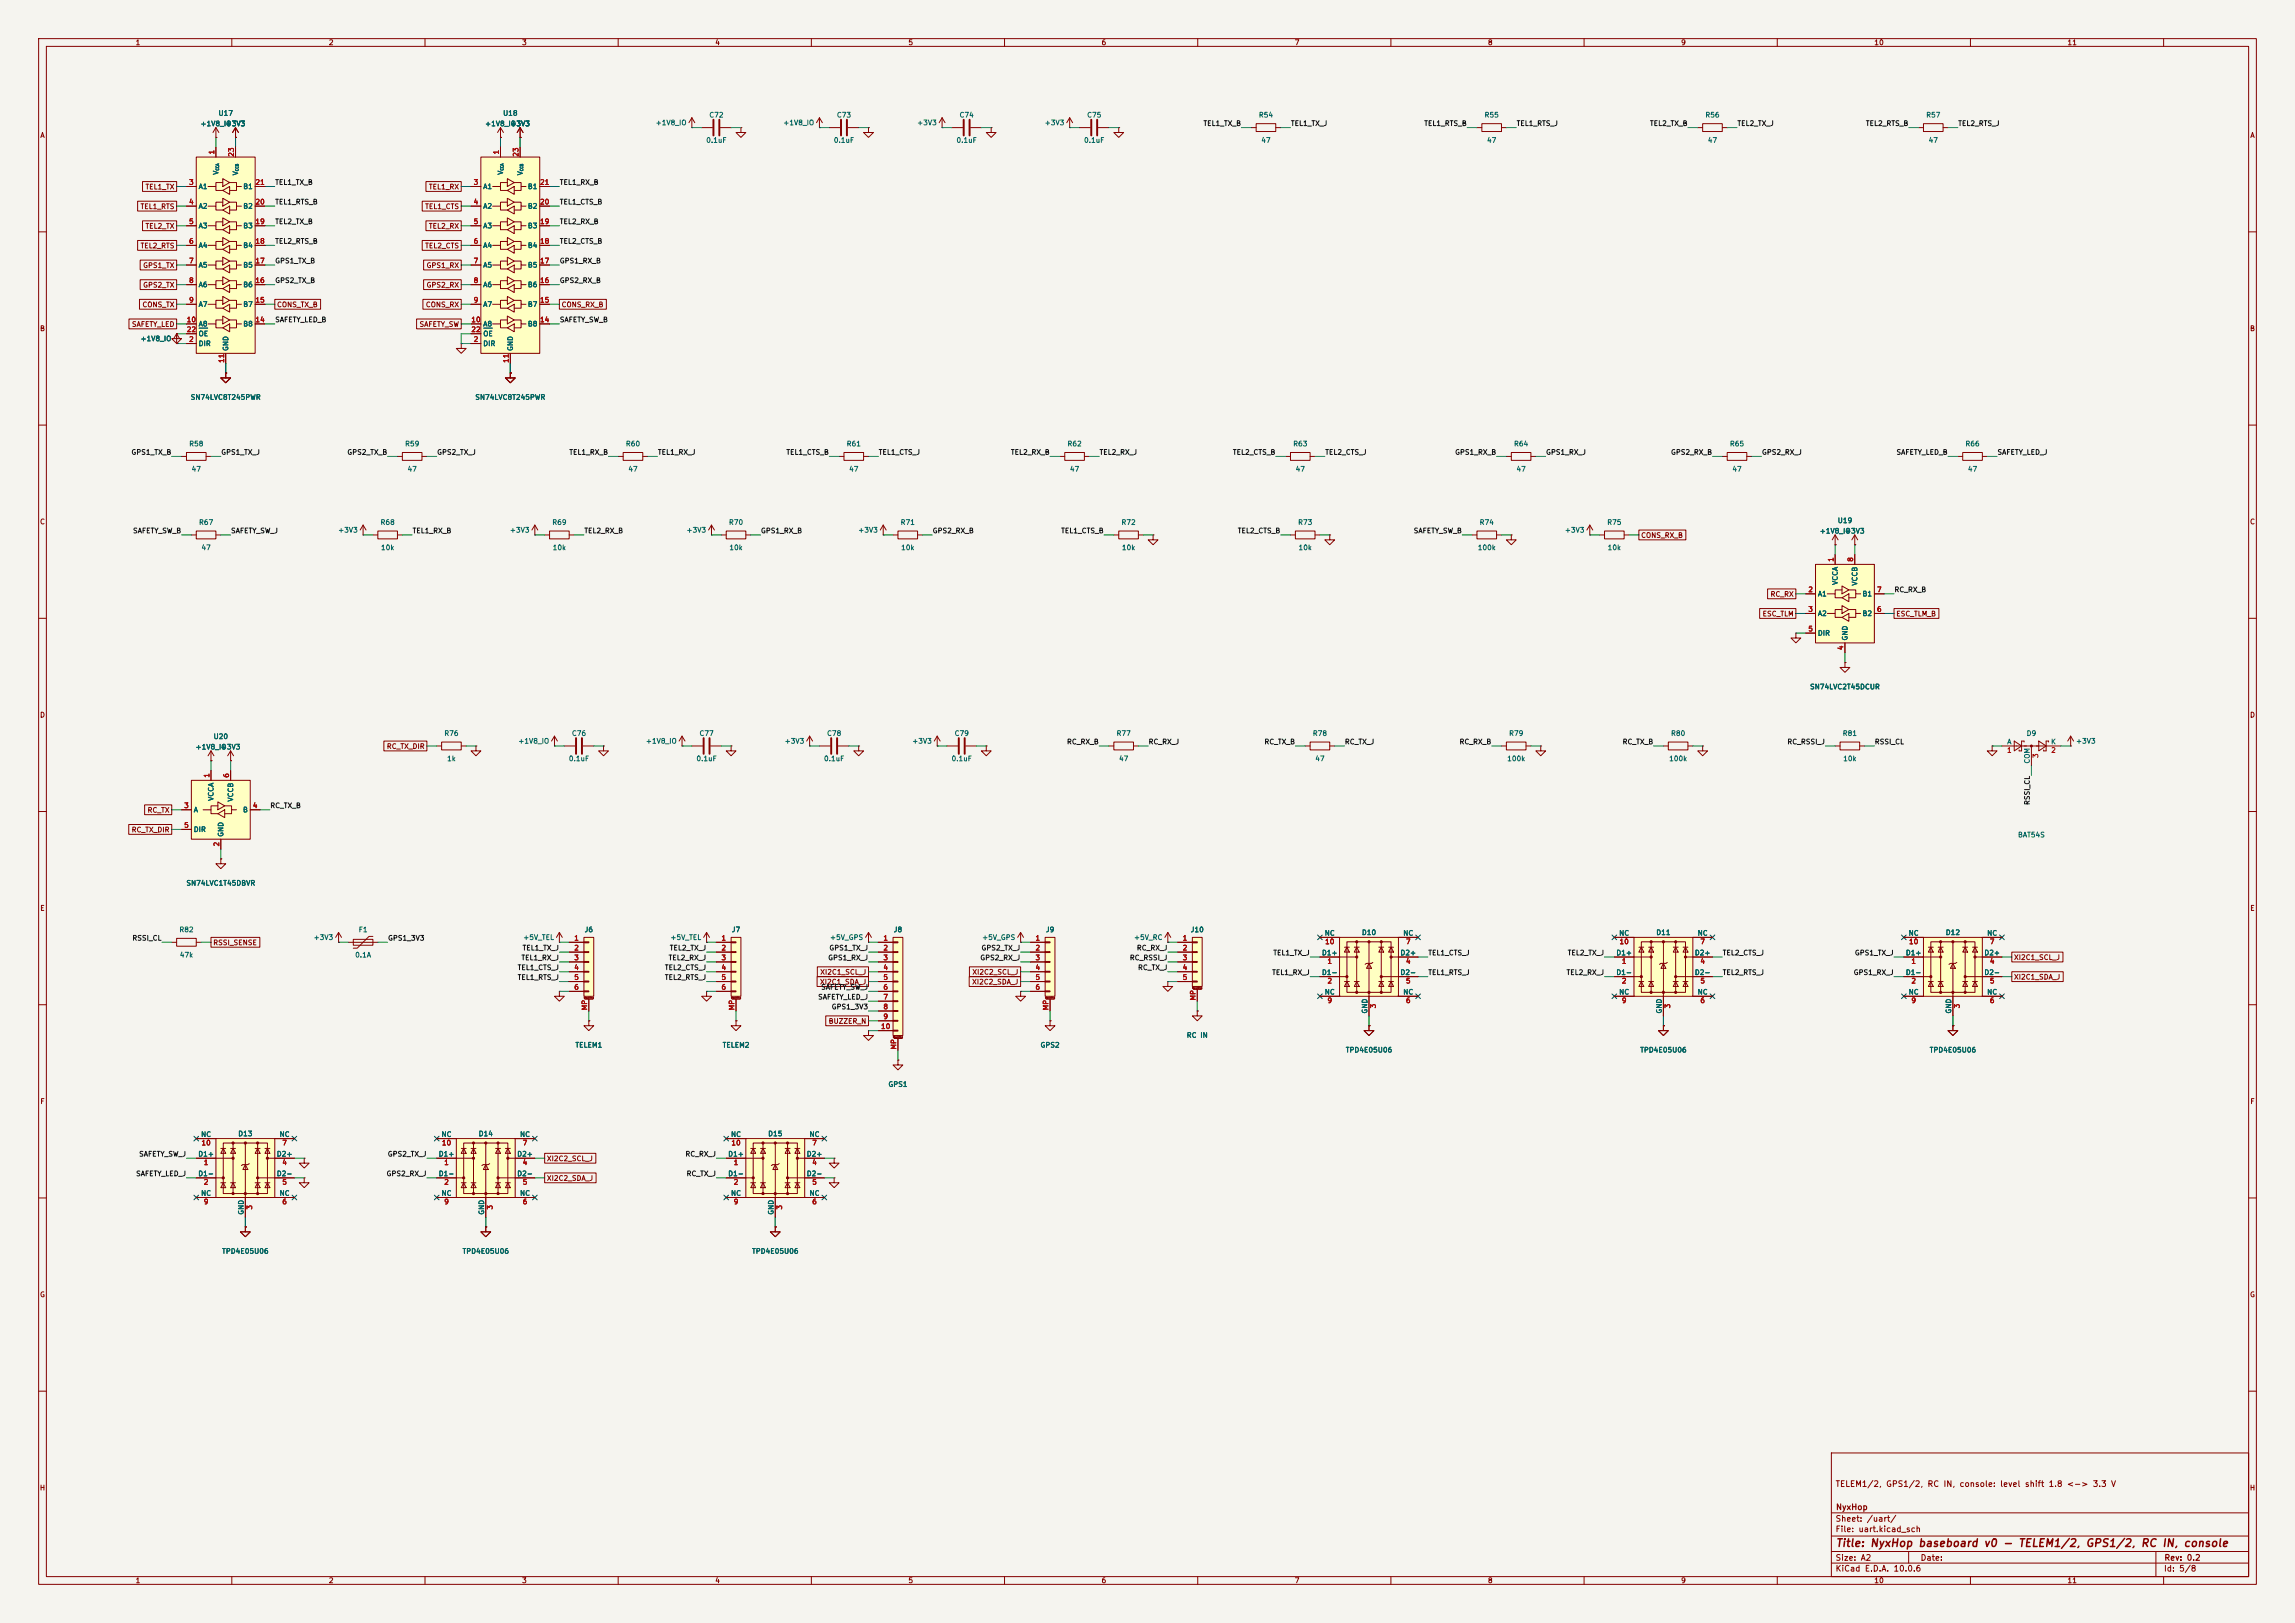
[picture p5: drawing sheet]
<svg xmlns="http://www.w3.org/2000/svg" width="594mm" height="420mm" viewBox="0 0 594 420" stroke-linecap="round" stroke-linejoin="round" font-family="sans-serif">
<defs><g id="words">
<text font-size="2" fill="#840000" x="475" y="400.8">Title: NyxHop baseboard v0 - TELEM1/2, GPS1/2, RC IN, console</text>
<g font-size="1.5" fill="#840000">
<text x="475" y="385.1">TELEM1/2, GPS1/2, RC IN, console: level shift 1.8 &lt;-&gt; 3.3 V</text>
<text x="475" y="394.1">Sheet: /uart/</text>
<text x="475.1" y="391.1">NyxHop</text>
<text x="475" y="396.8">File: uart.kicad_sch</text>
<text x="475" y="407">KiCad E.D.A. 10.0.6</text>
<text x="475" y="404.2">Size: A2</text>
<text x="497" y="404.2">Date:</text>
<text x="560" y="407">Id: 5/8</text>
<text x="560.1" y="404.2">Rev: 0.2</text>
</g>
<g font-size="1.3" fill="#840000">
<text x="35" y="12">1</text>
<text x="85" y="12">2</text>
<text x="135" y="12">3</text>
<text x="185" y="12">4</text>
<text x="235" y="12">5</text>
<text x="285" y="12">6</text>
<text x="335" y="12">7</text>
<text x="385" y="12">8</text>
<text x="435" y="12">9</text>
<text x="485" y="12">10</text>
<text x="535" y="12">11</text>
<text x="10.3" y="36">A</text>
<text x="582.3" y="36">A</text>
<text x="37.5" y="49.3">TEL1_TX</text>
<text x="110.9" y="49.3">TEL1_RX</text>
<text x="36.2" y="54.4">TEL1_RTS</text>
<text x="37.5" y="59.5">TEL2_TX</text>
<text x="109.9" y="54.4">TEL1_CTS</text>
<text x="110.9" y="59.5">TEL2_RX</text>
<text x="36.2" y="64.6">TEL2_RTS</text>
<text x="109.9" y="64.6">TEL2_CTS</text>
<text x="36.9" y="69.6">GPS1_TX</text>
<text x="110.3" y="69.6">GPS1_RX</text>
<text x="36.9" y="74.7">GPS2_TX</text>
<text x="110.3" y="74.7">GPS2_RX</text>
<text x="36.7" y="79.8">CONS_TX</text>
<text x="71.6" y="79.8">CONS_TX_B</text>
<text x="110.1" y="79.8">CONS_RX</text>
<text x="145.2" y="79.8">CONS_RX_B</text>
<text x="10.2" y="86">B</text>
<text x="34" y="84.9">SAFETY_LED</text>
<text x="108.5" y="84.9">SAFETY_SW</text>
<text x="582.2" y="86">B</text>
<text x="10.2" y="136">C</text>
<text x="582.2" y="136">C</text>
<text x="424.6" y="139.5">CONS_RX_B</text>
<text x="458.1" y="154.7">RC_RX</text>
<text x="456.1" y="159.8">ESC_TLM</text>
<text x="490.7" y="159.8">ESC_TLM_B</text>
<text x="10.2" y="186">D</text>
<text x="582.2" y="186">D</text>
<text x="100" y="194.1">RC_TX_DIR</text>
<text x="33.9" y="215.7">RC_TX_DIR</text>
<text x="38.1" y="210.6">RC_TX</text>
<text x="10.3" y="236">E</text>
<text x="582.3" y="236">E</text>
<text x="55.1" y="244.9">RSSI_SENSE</text>
<text x="521.1" y="248.7">XI2C1_SCL_J</text>
<text x="212.1" y="255.1">XI2C1_SDA_J</text>
<text x="212.2" y="252.5">XI2C1_SCL_J</text>
<text x="251.5" y="255.1">XI2C2_SDA_J</text>
<text x="251.5" y="252.5">XI2C2_SCL_J</text>
<text x="521.1" y="253.8">XI2C1_SDA_J</text>
<text x="214.3" y="265.2">BUZZER_N</text>
<text x="10.3" y="286">F</text>
<text x="582.3" y="286">F</text>
<text x="141.4" y="305.9">XI2C2_SDA_J</text>
<text x="141.4" y="300.8">XI2C2_SCL_J</text>
<text x="10.2" y="336">G</text>
<text x="582.2" y="336">G</text>
<text x="10.2" y="386">H</text>
<text x="582.2" y="386">H</text>
<text x="35" y="410">1</text>
<text x="85" y="410">2</text>
<text x="135" y="410">3</text>
<text x="185" y="410">4</text>
<text x="235" y="410">5</text>
<text x="285" y="410">6</text>
<text x="335" y="410">7</text>
<text x="385" y="410">8</text>
<text x="435" y="410">9</text>
<text x="485" y="410">10</text>
<text x="535" y="410">11</text>
</g>
<g font-size="1.3" fill="#006464">
<text x="51.8" y="33">+1V8_IO</text>
<text x="56.4" y="30.3">U17</text>
<text x="58.3" y="33">+3V3</text>
<text x="125.4" y="33">+1V8_IO</text>
<text x="130.1" y="30.3">U18</text>
<text x="132" y="33">+3V3</text>
<text x="169.6" y="32.7">+1V8_IO</text>
<text x="183.4" y="30.7">C72</text>
<text x="202.6" y="32.7">+1V8_IO</text>
<text x="216.5" y="30.7">C73</text>
<text x="237.3" y="32.7">+3V3</text>
<text x="248.2" y="30.7">C74</text>
<text x="270.3" y="32.7">+3V3</text>
<text x="281.2" y="30.7">C75</text>
<text x="325.7" y="30.7">R54</text>
<text x="384.1" y="30.7">R55</text>
<text x="441.3" y="30.7">R56</text>
<text x="498.4" y="30.7">R57</text>
<text x="182.7" y="37.3">0.1uF</text>
<text x="215.7" y="37.3">0.1uF</text>
<text x="247.4" y="37.3">0.1uF</text>
<text x="280.5" y="37.3">0.1uF</text>
<text x="326.3" y="37.3">47</text>
<text x="384.7" y="37.3">47</text>
<text x="441.9" y="37.3">47</text>
<text x="499" y="37.3">47</text>
<text x="56.8" y="45.4" transform="rotate(-90 56.8 45.4)">V</text>
<text x="61.9" y="45.5" transform="rotate(-90 61.9 45.5)">V</text>
<text x="130.5" y="45.4" transform="rotate(-90 130.5 45.4)">V</text>
<text x="135.6" y="45.5" transform="rotate(-90 135.6 45.5)">V</text>
<text x="51.3" y="49.2">A1</text>
<text x="62.8" y="49.2">B1</text>
<text x="124.9" y="49.2">A1</text>
<text x="136.5" y="49.2">B1</text>
<text x="51.3" y="54.3">A2</text>
<text x="51.3" y="59.4">A3</text>
<text x="62.8" y="59.4">B3</text>
<text x="62.8" y="54.3">B2</text>
<text x="124.9" y="54.3">A2</text>
<text x="124.9" y="59.4">A3</text>
<text x="136.5" y="59.4">B3</text>
<text x="136.5" y="54.3">B2</text>
<text x="51.3" y="64.5">A4</text>
<text x="62.8" y="64.5">B4</text>
<text x="124.9" y="64.5">A4</text>
<text x="136.5" y="64.5">B4</text>
<text x="51.3" y="69.5">A5</text>
<text x="62.8" y="69.5">B5</text>
<text x="124.9" y="69.5">A5</text>
<text x="136.5" y="69.5">B5</text>
<text x="51.3" y="74.6">A6</text>
<text x="62.8" y="74.6">B6</text>
<text x="124.9" y="74.6">A6</text>
<text x="136.5" y="74.6">B6</text>
<text x="51.3" y="79.7">A7</text>
<text x="62.8" y="79.7">B7</text>
<text x="124.9" y="79.7">A7</text>
<text x="136.5" y="79.7">B7</text>
<text x="36.2" y="88.6">+1V8_IO</text>
<text x="51.3" y="89.9">DIR</text>
<text x="51.3" y="84.8">A8</text>
<text x="51.3" y="87.3">OE</text>
<text x="62.8" y="84.8">B8</text>
<text x="124.9" y="89.9">DIR</text>
<text x="124.9" y="84.8">A8</text>
<text x="124.9" y="87.3">OE</text>
<text x="136.5" y="84.8">B8</text>
<text x="59.4" y="91" transform="rotate(-90 59.4 91)">GND</text>
<text x="133" y="91" transform="rotate(-90 133 91)">GND</text>
<text x="49.2" y="103.8">SN74LVC8T245PWR</text>
<text x="122.9" y="103.8">SN74LVC8T245PWR</text>
<text x="48.8" y="115.8">R58</text>
<text x="104.7" y="115.8">R59</text>
<text x="161.9" y="115.8">R60</text>
<text x="219" y="115.8">R61</text>
<text x="276.2" y="115.8">R62</text>
<text x="334.6" y="115.8">R63</text>
<text x="391.7" y="115.8">R64</text>
<text x="447.6" y="115.8">R65</text>
<text x="508.6" y="115.8">R66</text>
<text x="49.5" y="122.3">47</text>
<text x="105.3" y="122.3">47</text>
<text x="162.5" y="122.3">47</text>
<text x="219.6" y="122.3">47</text>
<text x="276.8" y="122.3">47</text>
<text x="335.2" y="122.3">47</text>
<text x="392.4" y="122.3">47</text>
<text x="448.2" y="122.3">47</text>
<text x="509.2" y="122.3">47</text>
<text x="51.4" y="136.1">R67</text>
<text x="98.4" y="136.1">R68</text>
<text x="142.8" y="136.1">R69</text>
<text x="188.5" y="136.1">R70</text>
<text x="233" y="136.1">R71</text>
<text x="290.1" y="136.1">R72</text>
<text x="335.8" y="136.1">R73</text>
<text x="382.8" y="136.1">R74</text>
<text x="415.9" y="136.1">R75</text>
<text x="475.5" y="135.7">U19</text>
<text x="52" y="142.7">47</text>
<text x="87.4" y="138.1">+3V3</text>
<text x="98.5" y="142.7">10k</text>
<text x="131.8" y="138.1">+3V3</text>
<text x="142.9" y="142.7">10k</text>
<text x="177.6" y="138.1">+3V3</text>
<text x="188.6" y="142.7">10k</text>
<text x="222" y="138.1">+3V3</text>
<text x="233.1" y="142.7">10k</text>
<text x="290.2" y="142.7">10k</text>
<text x="336" y="142.7">10k</text>
<text x="382.4" y="142.7">100k</text>
<text x="404.9" y="138.1">+3V3</text>
<text x="416" y="142.7">10k</text>
<text x="470.9" y="138.4">+1V8_IO</text>
<text x="477.4" y="138.4">+3V3</text>
<text x="470.4" y="154.6">A1</text>
<text x="475.9" y="151.5" transform="rotate(-90 475.9 151.5)">VCCA</text>
<text x="481" y="151.7" transform="rotate(-90 481 151.7)">VCCB</text>
<text x="481.9" y="154.6">B1</text>
<text x="470.4" y="159.7">A2</text>
<text x="481.9" y="159.7">B2</text>
<text x="470.4" y="164.8">DIR</text>
<text x="478.5" y="165.9" transform="rotate(-90 478.5 165.9)">GND</text>
<text x="468.4" y="178.7">SN74LVC2T45DCUR</text>
<text x="55.1" y="191.5">U20</text>
<text x="114.9" y="190.7">R76</text>
<text x="147.9" y="190.7">C76</text>
<text x="180.9" y="190.7">C77</text>
<text x="213.9" y="190.7">C78</text>
<text x="246.9" y="190.7">C79</text>
<text x="288.9" y="190.7">R77</text>
<text x="339.7" y="190.7">R78</text>
<text x="390.5" y="190.7">R79</text>
<text x="432.4" y="190.7">R80</text>
<text x="476.8" y="190.7">R81</text>
<text x="524.4" y="190.7">D9</text>
<text x="50.5" y="194.3">+1V8_IO</text>
<text x="57" y="194.3">+3V3</text>
<text x="115.6" y="197.3">1k</text>
<text x="134" y="192.7">+1V8_IO</text>
<text x="147.1" y="197.3">0.1uF</text>
<text x="167" y="192.7">+1V8_IO</text>
<text x="180.1" y="197.3">0.1uF</text>
<text x="203" y="192.7">+3V3</text>
<text x="213.1" y="197.3">0.1uF</text>
<text x="236" y="192.7">+3V3</text>
<text x="246.2" y="197.3">0.1uF</text>
<text x="289.5" y="197.3">47</text>
<text x="340.3" y="197.3">47</text>
<text x="390" y="197.3">100k</text>
<text x="431.9" y="197.3">100k</text>
<text x="476.9" y="197.3">10k</text>
<text x="519.4" y="192.9">A</text>
<text x="525.6" y="197.7" transform="rotate(-90 525.6 197.7)">COM</text>
<text x="530.7" y="192.9">K</text>
<text x="537.2" y="192.7">+3V3</text>
<text x="55.6" y="207.4" transform="rotate(-90 55.6 207.4)">VCCA</text>
<text x="60.7" y="207.6" transform="rotate(-90 60.7 207.6)">VCCB</text>
<text x="50" y="210.5">A</text>
<text x="50" y="215.6">DIR</text>
<text x="62.8" y="210.5">B</text>
<text x="58.1" y="216.7" transform="rotate(-90 58.1 216.7)">GND</text>
<text x="522.2" y="217">BAT54S</text>
<text x="48.1" y="229.5">SN74LVC1T45DBVR</text>
<text x="46.3" y="241.5">R82</text>
<text x="81" y="243.5">+3V3</text>
<text x="92.7" y="241.5">F1</text>
<text x="135.3" y="243.5">+5V_TEL</text>
<text x="151.2" y="241.5">J6</text>
<text x="173.4" y="243.5">+5V_TEL</text>
<text x="189.3" y="241.5">J7</text>
<text x="214.7" y="243.5">+5V_GPS</text>
<text x="231.2" y="241.5">J8</text>
<text x="254.1" y="243.5">+5V_GPS</text>
<text x="270.6" y="241.5">J9</text>
<text x="293.4" y="243.5">+5V_RC</text>
<text x="308.1" y="241.5">J10</text>
<text x="342.7" y="242.4">NC</text>
<text x="352.4" y="242.3">D10</text>
<text x="363.1" y="242.4">NC</text>
<text x="418.9" y="242.4">NC</text>
<text x="428.6" y="242.3">D11</text>
<text x="439.3" y="242.4">NC</text>
<text x="493.9" y="242.4">NC</text>
<text x="503.5" y="242.3">D12</text>
<text x="514.2" y="242.4">NC</text>
<text x="46.4" y="248.1">47k</text>
<text x="91.8" y="248.1">0.1A</text>
<text x="342" y="247.5">D1+</text>
<text x="362.3" y="247.5">D2+</text>
<text x="418.2" y="247.5">D1+</text>
<text x="438.5" y="247.5">D2+</text>
<text x="493.1" y="247.5">D1+</text>
<text x="513.5" y="247.5">D2+</text>
<text x="342" y="252.6">D1-</text>
<text x="342.7" y="257.7">NC</text>
<text x="362.3" y="252.6">D2-</text>
<text x="363.1" y="257.7">NC</text>
<text x="418.2" y="252.6">D1-</text>
<text x="418.9" y="257.7">NC</text>
<text x="438.5" y="252.6">D2-</text>
<text x="439.3" y="257.7">NC</text>
<text x="493.1" y="252.6">D1-</text>
<text x="493.9" y="257.7">NC</text>
<text x="513.5" y="252.6">D2-</text>
<text x="514.2" y="257.7">NC</text>
<text x="354.2" y="262.4" transform="rotate(-90 354.2 262.4)">GND</text>
<text x="430.4" y="262.4" transform="rotate(-90 430.4 262.4)">GND</text>
<text x="505.3" y="262.4" transform="rotate(-90 505.3 262.4)">GND</text>
<text x="307" y="268.9">RC IN</text>
<text x="148.8" y="271.4">TELEM1</text>
<text x="186.9" y="271.4">TELEM2</text>
<text x="269.2" y="271.4">GPS2</text>
<text x="348.2" y="272.7">TPD4E05U06</text>
<text x="424.4" y="272.7">TPD4E05U06</text>
<text x="499.3" y="272.7">TPD4E05U06</text>
<text x="229.8" y="281.6">GPS1</text>
<text x="51.2" y="299.6">D1+</text>
<text x="51.9" y="294.5">NC</text>
<text x="61.5" y="294.3">D13</text>
<text x="71.5" y="299.6">D2+</text>
<text x="72.2" y="294.5">NC</text>
<text x="113.4" y="299.6">D1+</text>
<text x="114.1" y="294.5">NC</text>
<text x="123.8" y="294.3">D14</text>
<text x="133.7" y="299.6">D2+</text>
<text x="134.5" y="294.5">NC</text>
<text x="188.3" y="299.6">D1+</text>
<text x="189.1" y="294.5">NC</text>
<text x="198.7" y="294.3">D15</text>
<text x="208.7" y="299.6">D2+</text>
<text x="209.4" y="294.5">NC</text>
<text x="51.2" y="304.7">D1-</text>
<text x="71.5" y="304.7">D2-</text>
<text x="113.4" y="304.7">D1-</text>
<text x="133.7" y="304.7">D2-</text>
<text x="188.3" y="304.7">D1-</text>
<text x="208.7" y="304.7">D2-</text>
<text x="51.9" y="309.7">NC</text>
<text x="72.2" y="309.7">NC</text>
<text x="114.1" y="309.7">NC</text>
<text x="134.5" y="309.7">NC</text>
<text x="189.1" y="309.7">NC</text>
<text x="209.4" y="309.7">NC</text>
<text x="63.4" y="314.5" transform="rotate(-90 63.4 314.5)">GND</text>
<text x="125.6" y="314.5" transform="rotate(-90 125.6 314.5)">GND</text>
<text x="200.5" y="314.5" transform="rotate(-90 200.5 314.5)">GND</text>
<text x="57.4" y="324.7">TPD4E05U06</text>
<text x="119.6" y="324.7">TPD4E05U06</text>
<text x="194.5" y="324.7">TPD4E05U06</text>
</g>
<g font-size="1.3" fill="#0f0f0f">
<text x="311.3" y="32.9">TEL1_TX_B</text>
<text x="334" y="32.9">TEL1_TX_J</text>
<text x="368.5" y="32.9">TEL1_RTS_B</text>
<text x="392.4" y="32.9">TEL1_RTS_J</text>
<text x="426.9" y="32.9">TEL2_TX_B</text>
<text x="449.6" y="32.9">TEL2_TX_J</text>
<text x="482.8" y="32.9">TEL2_RTS_B</text>
<text x="506.7" y="32.9">TEL2_RTS_J</text>
<text x="71.1" y="48.1">TEL1_TX_B</text>
<text x="71.1" y="53.2">TEL1_RTS_B</text>
<text x="144.8" y="48.1">TEL1_RX_B</text>
<text x="144.8" y="53.2">TEL1_CTS_B</text>
<text x="71.1" y="58.3">TEL2_TX_B</text>
<text x="144.8" y="58.3">TEL2_RX_B</text>
<text x="71.1" y="63.4">TEL2_RTS_B</text>
<text x="144.8" y="63.4">TEL2_CTS_B</text>
<text x="71.1" y="68.5">GPS1_TX_B</text>
<text x="144.8" y="68.5">GPS1_RX_B</text>
<text x="71.1" y="73.5">GPS2_TX_B</text>
<text x="144.8" y="73.5">GPS2_RX_B</text>
<text x="71.1" y="83.7">SAFETY_LED_B</text>
<text x="144.8" y="83.7">SAFETY_SW_B</text>
<text x="33.9" y="118">GPS1_TX_B</text>
<text x="57.1" y="118">GPS1_TX_J</text>
<text x="89.8" y="118">GPS2_TX_B</text>
<text x="113" y="118">GPS2_TX_J</text>
<text x="147.2" y="118">TEL1_RX_B</text>
<text x="170.2" y="118">TEL1_RX_J</text>
<text x="203.4" y="118">TEL1_CTS_B</text>
<text x="227.3" y="118">TEL1_CTS_J</text>
<text x="261.5" y="118">TEL2_RX_B</text>
<text x="284.5" y="118">TEL2_RX_J</text>
<text x="319" y="118">TEL2_CTS_B</text>
<text x="342.9" y="118">TEL2_CTS_J</text>
<text x="376.5" y="118">GPS1_RX_B</text>
<text x="400" y="118">GPS1_RX_J</text>
<text x="432.4" y="118">GPS2_RX_B</text>
<text x="455.9" y="118">GPS2_RX_J</text>
<text x="490.7" y="118">SAFETY_LED_B</text>
<text x="516.9" y="118">SAFETY_LED_J</text>
<text x="34.3" y="138.3">SAFETY_SW_B</text>
<text x="59.7" y="138.3">SAFETY_SW_J</text>
<text x="106.7" y="138.3">TEL1_RX_B</text>
<text x="151.1" y="138.3">TEL2_RX_B</text>
<text x="196.8" y="138.3">GPS1_RX_B</text>
<text x="241.3" y="138.3">GPS2_RX_B</text>
<text x="274.5" y="138.3">TEL1_CTS_B</text>
<text x="320.2" y="138.3">TEL2_CTS_B</text>
<text x="365.8" y="138.3">SAFETY_SW_B</text>
<text x="490.2" y="153.5">RC_RX_B</text>
<text x="276" y="192.9">RC_RX_B</text>
<text x="297.2" y="192.9">RC_RX_J</text>
<text x="327.1" y="192.9">RC_TX_B</text>
<text x="348" y="192.9">RC_TX_J</text>
<text x="377.6" y="192.9">RC_RX_B</text>
<text x="419.8" y="192.9">RC_TX_B</text>
<text x="462.5" y="192.9">RC_RSSI_J</text>
<text x="485.1" y="192.9">RSSI_CL</text>
<text x="69.8" y="209.4">RC_TX_B</text>
<text x="525.7" y="208.4" transform="rotate(-90 525.7 208.4)">RSSI_CL</text>
<text x="34.1" y="243.7">RSSI_CL</text>
<text x="100.3" y="243.7">GPS1_3V3</text>
<text x="133.8" y="251.3">TEL1_CTS_J</text>
<text x="134.8" y="248.8">TEL1_RX_J</text>
<text x="135.1" y="246.3">TEL1_TX_J</text>
<text x="171.9" y="251.3">TEL2_CTS_J</text>
<text x="172.9" y="248.8">TEL2_RX_J</text>
<text x="173.2" y="246.3">TEL2_TX_J</text>
<text x="214.2" y="248.8">GPS1_RX_J</text>
<text x="214.5" y="246.3">GPS1_TX_J</text>
<text x="253.6" y="248.8">GPS2_RX_J</text>
<text x="253.9" y="246.3">GPS2_TX_J</text>
<text x="292.3" y="248.8">RC_RSSI_J</text>
<text x="294.1" y="246.3">RC_RX_J</text>
<text x="294.4" y="251.3">RC_TX_J</text>
<text x="329.4" y="247.5">TEL1_TX_J</text>
<text x="369.5" y="247.5">TEL1_CTS_J</text>
<text x="405.6" y="247.5">TEL2_TX_J</text>
<text x="445.7" y="247.5">TEL2_CTS_J</text>
<text x="480" y="247.5">GPS1_TX_J</text>
<text x="133.8" y="253.9">TEL1_RTS_J</text>
<text x="171.9" y="253.9">TEL2_RTS_J</text>
<text x="212.4" y="256.4">SAFETY_SW_J</text>
<text x="329.1" y="252.6">TEL1_RX_J</text>
<text x="369.5" y="252.6">TEL1_RTS_J</text>
<text x="405.3" y="252.6">TEL2_RX_J</text>
<text x="445.7" y="252.6">TEL2_RTS_J</text>
<text x="479.7" y="252.6">GPS1_RX_J</text>
<text x="211.6" y="259">SAFETY_LED_J</text>
<text x="215.1" y="261.5">GPS1_3V3</text>
<text x="35.9" y="299.6">SAFETY_SW_J</text>
<text x="100.2" y="299.6">GPS2_TX_J</text>
<text x="177.3" y="299.6">RC_RX_J</text>
<text x="35.1" y="304.7">SAFETY_LED_J</text>
<text x="99.9" y="304.7">GPS2_RX_J</text>
<text x="177.6" y="304.7">RC_TX_J</text>
</g>
<g font-size="1.3" fill="#a90000">
<text x="55.7" y="40.1" transform="rotate(-90 55.7 40.1)">1</text>
<text x="60.8" y="40.7" transform="rotate(-90 60.8 40.7)">23</text>
<text x="129.4" y="40.1" transform="rotate(-90 129.4 40.1)">1</text>
<text x="134.5" y="40.7" transform="rotate(-90 134.5 40.7)">23</text>
<text x="48.8" y="48.1">3</text>
<text x="48.8" y="53.2">4</text>
<text x="66" y="53.2">20</text>
<text x="66" y="48.1">21</text>
<text x="122.5" y="48.1">3</text>
<text x="122.5" y="53.2">4</text>
<text x="139.6" y="53.2">20</text>
<text x="139.6" y="48.1">21</text>
<text x="48.8" y="58.3">5</text>
<text x="66" y="58.3">19</text>
<text x="122.5" y="58.3">5</text>
<text x="139.6" y="58.3">19</text>
<text x="48.8" y="63.4">6</text>
<text x="66" y="63.4">18</text>
<text x="122.5" y="63.4">6</text>
<text x="139.6" y="63.4">18</text>
<text x="48.8" y="68.4">7</text>
<text x="66" y="68.4">17</text>
<text x="122.5" y="68.4">7</text>
<text x="139.6" y="68.4">17</text>
<text x="48.8" y="73.5">8</text>
<text x="66" y="73.5">16</text>
<text x="122.5" y="73.5">8</text>
<text x="139.6" y="73.5">16</text>
<text x="48.2" y="83.7">10</text>
<text x="48.8" y="78.6">9</text>
<text x="66" y="83.7">14</text>
<text x="66" y="78.6">15</text>
<text x="121.9" y="83.7">10</text>
<text x="122.5" y="78.6">9</text>
<text x="139.6" y="83.7">14</text>
<text x="139.6" y="78.6">15</text>
<text x="48.2" y="86.2">22</text>
<text x="48.8" y="88.8">2</text>
<text x="121.9" y="86.2">22</text>
<text x="122.5" y="88.8">2</text>
<text x="58.3" y="94" transform="rotate(-90 58.3 94)">11</text>
<text x="131.9" y="94" transform="rotate(-90 131.9 94)">11</text>
<text x="474.8" y="145.5" transform="rotate(-90 474.8 145.5)">1</text>
<text x="479.9" y="145.5" transform="rotate(-90 479.9 145.5)">8</text>
<text x="467.9" y="153.5">2</text>
<text x="485.7" y="153.5">7</text>
<text x="467.9" y="158.6">3</text>
<text x="485.7" y="158.6">6</text>
<text x="467.9" y="163.7">5</text>
<text x="477.4" y="168.4" transform="rotate(-90 477.4 168.4)">4</text>
<text x="519.3" y="195.1">1</text>
<text x="527.8" y="196.3" transform="rotate(-90 527.8 196.3)">3</text>
<text x="530.8" y="195.1">2</text>
<text x="54.5" y="201.4" transform="rotate(-90 54.5 201.4)">1</text>
<text x="59.6" y="201.4" transform="rotate(-90 59.6 201.4)">6</text>
<text x="47.5" y="209.4">3</text>
<text x="65.3" y="209.4">4</text>
<text x="47.5" y="214.5">5</text>
<text x="57" y="219.2" transform="rotate(-90 57 219.2)">2</text>
<text x="148.5" y="243.7">1</text>
<text x="186.6" y="243.7">1</text>
<text x="228.5" y="243.7">1</text>
<text x="267.9" y="243.7">1</text>
<text x="306" y="243.7">1</text>
<text x="342.8" y="244.6">10</text>
<text x="363.8" y="244.6">7</text>
<text x="419" y="244.6">10</text>
<text x="440" y="244.6">7</text>
<text x="494" y="244.6">10</text>
<text x="514.9" y="244.6">7</text>
<text x="148.5" y="246.2">2</text>
<text x="148.5" y="248.8">3</text>
<text x="148.5" y="251.3">4</text>
<text x="186.6" y="246.2">2</text>
<text x="186.6" y="248.8">3</text>
<text x="186.6" y="251.3">4</text>
<text x="228.5" y="246.2">2</text>
<text x="228.5" y="248.8">3</text>
<text x="228.5" y="251.3">4</text>
<text x="267.9" y="246.2">2</text>
<text x="267.9" y="248.8">3</text>
<text x="267.9" y="251.3">4</text>
<text x="306" y="246.2">2</text>
<text x="306" y="248.8">3</text>
<text x="306" y="251.3">4</text>
<text x="343.4" y="249.7">1</text>
<text x="363.8" y="249.7">4</text>
<text x="419.6" y="249.7">1</text>
<text x="440" y="249.7">4</text>
<text x="494.6" y="249.7">1</text>
<text x="514.9" y="249.7">4</text>
<text x="148.5" y="253.9">5</text>
<text x="148.5" y="256.4">6</text>
<text x="186.6" y="253.9">5</text>
<text x="186.6" y="256.4">6</text>
<text x="228.5" y="253.9">5</text>
<text x="228.5" y="256.4">6</text>
<text x="267.9" y="253.9">5</text>
<text x="267.9" y="256.4">6</text>
<text x="306" y="253.9">5</text>
<text x="343.4" y="254.8">2</text>
<text x="363.8" y="254.8">5</text>
<text x="419.6" y="254.8">2</text>
<text x="440" y="254.8">5</text>
<text x="494.6" y="254.8">2</text>
<text x="514.9" y="254.8">5</text>
<text x="152.3" y="261.6" transform="rotate(-90 152.3 261.6)">MP</text>
<text x="190.4" y="261.6" transform="rotate(-90 190.4 261.6)">MP</text>
<text x="228.5" y="258.9">7</text>
<text x="228.5" y="261.5">8</text>
<text x="271.6" y="261.6" transform="rotate(-90 271.6 261.6)">MP</text>
<text x="309.7" y="259" transform="rotate(-90 309.7 259)">MP</text>
<text x="343.4" y="259.9">9</text>
<text x="356.4" y="261.1" transform="rotate(-90 356.4 261.1)">3</text>
<text x="363.8" y="259.9">6</text>
<text x="419.6" y="259.9">9</text>
<text x="432.6" y="261.1" transform="rotate(-90 432.6 261.1)">3</text>
<text x="440" y="259.9">6</text>
<text x="494.6" y="259.9">9</text>
<text x="507.5" y="261.1" transform="rotate(-90 507.5 261.1)">3</text>
<text x="514.9" y="259.9">6</text>
<text x="227.9" y="266.6">10</text>
<text x="228.5" y="264">9</text>
<text x="232.3" y="271.7" transform="rotate(-90 232.3 271.7)">MP</text>
<text x="52" y="296.7">10</text>
<text x="72.9" y="296.7">7</text>
<text x="114.2" y="296.7">10</text>
<text x="135.2" y="296.7">7</text>
<text x="189.2" y="296.7">10</text>
<text x="210.1" y="296.7">7</text>
<text x="52.6" y="301.8">1</text>
<text x="72.9" y="301.8">4</text>
<text x="114.8" y="301.8">1</text>
<text x="135.2" y="301.8">4</text>
<text x="189.8" y="301.8">1</text>
<text x="210.1" y="301.8">4</text>
<text x="52.6" y="306.9">2</text>
<text x="52.6" y="311.9">9</text>
<text x="72.9" y="306.9">5</text>
<text x="72.9" y="311.9">6</text>
<text x="114.8" y="306.9">2</text>
<text x="114.8" y="311.9">9</text>
<text x="135.2" y="306.9">5</text>
<text x="135.2" y="311.9">6</text>
<text x="189.8" y="306.9">2</text>
<text x="189.8" y="311.9">9</text>
<text x="210.1" y="306.9">5</text>
<text x="210.1" y="311.9">6</text>
<text x="65.6" y="313.2" transform="rotate(-90 65.6 313.2)">3</text>
<text x="127.8" y="313.2" transform="rotate(-90 127.8 313.2)">3</text>
<text x="202.7" y="313.2" transform="rotate(-90 202.7 313.2)">3</text>
</g>
<g font-size=".8" fill="#006464">
<text x="56.9" y="44.2" transform="rotate(-90 56.9 44.2)">CCA</text>
<text x="61.9" y="44.4" transform="rotate(-90 61.9 44.4)">CCB</text>
<text x="130.5" y="44.2" transform="rotate(-90 130.5 44.2)">CCA</text>
<text x="135.6" y="44.4" transform="rotate(-90 135.6 44.4)">CCB</text>
</g>
<g font-size=".4" fill="#840000">
<text x="308.6" y="255.9">Mounting</text>
<text x="151.1" y="258.5">Mounting</text>
<text x="189.2" y="258.5">Mounting</text>
<text x="270.5" y="258.5">Mounting</text>
<text x="231.1" y="268.6">Mounting</text>
</g>
</g></defs>
<path d="M0 0h594v420h-594z" fill="#f5f4ef" stroke="#f5f4ef" stroke-width=".26"/>
<g fill="none" stroke="#840000" stroke-width=".26">
<path d="M10 10h574v400h-574zM12 12h570v396h-570zM60 10v2M110 10v2M160 10v2M210 10v2M260 10v2M310 10v2M360 10v2M410 10v2M460 10v2M510 10v2"/>
<path d="M560 10v2M212.1 33h.1M212.1 30.5l-.8 1.3M212.1 30.5l.8 1.3M212.1 30.5v2.5M439.4 33h1.3M440.7 32h5.1v2h-5.1zM445.8 33h1.2M10 60h2M582 60h2M10 110h2M582 110h2"/>
<path d="M411.5 138.4h.1M411.5 135.9l-.8 1.3M411.5 135.9l.7 1.3M411.5 135.9v2.5M10 160h2M582 160h2M535.9 193h.1M535.9 190.5l-.7 1.3M535.9 190.5l.8 1.3M535.9 190.5v2.5M10 210h2M582 210h2"/>
<path d="M182.9 256.5v1.3h1.2l-1.2 1.3-1.3-1.3h1.3M182.9 256.5h.1M10 260h2M582 260h2M10 310h2M582 310h2M10 360h2M474 376h108v32h-108zM582 360h2M474 397.5h108M474 391.5h108M60 408v2"/>
<path d="M110 408v2M160 408v2M210 408v2M260 408v2M310 408v2M360 408v2M410 408v2M460 408v2M474 404.5h108M474 401.5h108M494 401.5v3M510 408v2"/>
<path d="M558 401.5v6.5M560 408v2"/>
</g>
<path d="M189.2 242.6h2.6v15.2h-2.6z" fill="#ffffc2"/>
<g fill="none" stroke="#840000" stroke-width=".26">
<path d="M185.4 243.8h3.8M185.4 246.4h3.8M185.4 248.9h3.8M185.4 251.5h3.8M185.4 254h3.8M185.4 256.5h3.8M189.2 242.6h2.6v15.2h-2.6zM189.2 243.7h1.3v.3h-1.3zM189.2 246.3h1.3v.2h-1.3zM189.2 248.8h1.3v.2h-1.3zM189.2 251.3h1.3v.3h-1.3zM189.2 253.9h1.3v.2h-1.3z"/>
<path d="M189.2 256.4h1.3v.3h-1.3zM189.5 258.6h2M190.5 258.6v3"/>
</g>
<path d="M50.8 40.6h15.2v50.8h-15.2z" fill="#ffffc2"/>
<g fill="none" stroke="#840000" stroke-width=".26">
<path d="M55.9 35.6h.1M55.9 33v2.6M55.9 38.1v2.5M55.9 33l-.8 1.3M55.9 33l.7 1.3M61 35.6h.1M61 33v2.6M61 38.1v2.5M61 33l-.8 1.3M61 33l.7 1.3M323.8 33h1.3M325.1 32h5.1v2h-5.1z"/>
<path d="M330.2 33h1.3M48.3 48.3h2.5M48.3 53.3h2.5M48.3 58.4h2.5M50.8 40.6h15.2v50.8h-15.2zM53.8 48.3h2.1v1h1.8M53.8 58.4h2.1v1h1.8M53.8 53.3h2.1v1.1h1.8M57.7 47.2h-1.8v1.1M57.7 57.4h-1.8v1M57.7 46.2l1.7 1-1.7 1.1zM57.7 56.4l1.7 1-1.7 1z"/>
<path d="M57.7 49.3l1.7-1v2zM57.7 59.4l1.7-1v2.1zM57.7 52.3h-1.8v1M57.7 51.3l1.7 1-1.7 1zM57.7 54.4l1.7-1.1v2.1zM59.4 47.2h1.8v1.1h1.3M59.4 57.4h1.8v1h1.3M59.4 52.3h1.8v1h1.3M61.2 48.3v1h-1.8M61.2 58.4v1h-1.8M61.2 53.3v1.1h-1.8M66 48.3h2.6"/>
<path d="M66 53.3h2.6M66 58.4h2.6M48.3 63.5h2.5M48.3 68.6h2.5M48.3 73.7h2.5M48.3 78.7h2.5M53.8 68.6h2.1v1h1.8M53.8 78.7h2.1v1.1h1.8M53.8 63.5h2.1v1h1.8M53.8 73.7h2.1v1h1.8M57.7 67.6h-1.8v1M57.7 77.7h-1.8v1"/>
<path d="M57.7 66.5l1.7 1.1-1.7 1zM57.7 76.7l1.7 1-1.7 1zM57.7 64.5l1.7-1v2zM57.7 69.6l1.7-1v2zM57.7 79.8l1.7-1.1v2.1zM57.7 62.5h-1.8v1M57.7 72.6h-1.8v1.1M57.7 61.5l1.7 1-1.7 1zM57.7 71.6l1.7 1-1.7 1.1zM57.7 74.7l1.7-1v2zM59.4 67.6h1.8v1h1.3M59.4 77.7h1.8v1h1.3"/>
<path d="M59.4 62.5h1.8v1h1.3M59.4 72.6h1.8v1.1h1.3M61.2 68.6v1h-1.8M61.2 78.7v1.1h-1.8M61.2 63.5v1h-1.8M61.2 73.7v1h-1.8M66 63.5h2.6M66 68.6h2.6M66 73.7h2.6M66 78.7h2.6M48.3 88.9h2.5M48.3 83.8h2.5"/>
<path d="M48.3 86.4h2.5M53.8 83.8h2.1v1h1.8M57.7 84.8l1.7-1v2.1zM57.7 82.8h-1.8v1M57.7 81.8l1.7 1-1.7 1zM58.4 91.4v2.6M59.4 82.8h1.8v1h1.3M61.2 83.8v1h-1.8M66 83.8h2.6M506.7 118.1h1.3M508 117.1h5.1v2h-5.1zM513.1 118.1h1.2"/>
<path d="M141 138.4h1.2M142.2 137.4h5.1v2h-5.1zM147.3 138.4h1.3M398.8 193v1.3h1.2l-1.2 1.3-1.3-1.3h1.3M398.8 193h.1M518.2 193h15.2M521.3 191.8l1.9 1.2-1.9 1.3zM523.9 192v-.2h-.7v2.5h-.6v-.2M525.8 193v5.1M527.7 191.8l1.9 1.2-1.9 1.3zM530.2 192v-.2h-.6v2.5h-.6v-.2M200.7 317.5v1.3h1.2l-1.2 1.2-1.3-1.2h1.3"/>
<path d="M200.7 317.5h.1"/>
</g>
<path d="M51.5 84.9h2.3" fill="none" stroke="#006464" stroke-width=".26"/>
<circle cx="525.8" cy="193" r=".25" fill="#840000" stroke="#840000" stroke-width=".26"/>
<path d="M193 294.6h15.3v15.3h-15.3z" fill="#ffffc2"/>
<g fill="none" stroke="#840000" stroke-width=".26">
<path d="M382.3 33h1.2M383.5 32h5.1v2h-5.1zM388.6 33h1.3M45.7 88.9h.1M45.7 86.4l-.7 1.2M45.7 86.4l.8 1.2M45.7 86.4v2.5M138.4 138.4h.1M138.4 135.9l-.7 1.3M138.4 135.9l.8 1.3M138.4 135.9v2.5M388.6 193h1.3"/>
<path d="M389.9 192h5.1v2.1h-5.1zM395 193h1.2M152.4 264.2v1.2h1.3l-1.3 1.3-1.3-1.3h1.3M152.4 264.2h.1M188 299.7h9.5M188 294.6h5M193 294.6h15.3v15.3h-15.3zM194.3 297.2h1.3M194.9 295.8h11.5v13.1h-11.5zM194.9 297.2l.7 1.3h-1.3zM196.8 297.2h1.3M197.5 297.2l.6 1.3h-1.3z"/>
<path d="M197.5 295.8v13.1M200.7 295.8v19.2M203.2 297.2h1.3M203.8 297.2l.7 1.3h-1.3zM203.8 295.8v13.1M205.7 297.2h1.3M206.4 297.2l.6 1.3h-1.3zM206.4 299.7h7M208.3 294.6h5.1M188 304.8h6.9M188 309.9h5M194.3 306.1h1.3"/>
<path d="M194.9 306.1l.7 1.2h-1.3zM196.8 306.1h1.3M197.5 306.1l.6 1.2h-1.3zM200.7 301.4l.6 1.2h-1.3zM201.7 301.1l-.4 .3h-1.3l-.4 .2M203.2 306.1h1.3M203.8 306.1l.7 1.2h-1.3zM203.8 304.8h9.6M205.7 306.1h1.3M206.4 306.1l.6 1.2h-1.3zM208.3 309.9h5.1"/>
</g>
<g fill="#840000" stroke="#840000" stroke-width=".26">
<circle cx="194.9" cy="304.8" r=".28"/>
<circle cx="197.5" cy="295.8" r=".28"/>
<circle cx="197.5" cy="299.7" r=".28"/>
<circle cx="197.5" cy="308.9" r=".28"/>
<circle cx="200.7" cy="295.8" r=".28"/>
<circle cx="200.7" cy="308.9" r=".28"/>
<circle cx="203.8" cy="295.8" r=".28"/>
<circle cx="203.8" cy="304.8" r=".28"/>
<circle cx="203.8" cy="308.9" r=".28"/>
<circle cx="206.4" cy="299.7" r=".28"/>
</g>
<path d="M151.1 242.6h2.6v15.2h-2.6z" fill="#ffffc2"/>
<g fill="none" stroke="#840000" stroke-width=".26">
<path d="M45.7 86.4v1.2h1.3l-1.3 1.3-1.3-1.3h1.3M45.7 86.4h.1M57.1 222.3v1.2h1.3l-1.3 1.3-1.2-1.3h1.2M57.1 222.3h.1M147.3 243.8h3.8M147.3 246.4h3.8M147.3 248.9h3.8M147.3 251.5h3.8M147.3 254h3.8M147.3 256.5h3.8M151.1 242.6h2.6v15.2h-2.6zM151.1 243.7h1.3v.3h-1.3z"/>
<path d="M151.1 246.3h1.3v.2h-1.3zM151.1 248.8h1.3v.2h-1.3zM151.1 251.3h1.3v.3h-1.3zM151.1 253.9h1.3v.2h-1.3zM151.1 256.4h1.3v.3h-1.3zM151.4 258.6h2M152.4 258.6v3"/>
</g>
<path d="M49.5 201.9h15.3v15.3h-15.3z" fill="#ffffc2"/>
<g fill="none" stroke="#840000" stroke-width=".26">
<path d="M58.4 96.5v1.3h1.3l-1.3 1.3-1.3-1.3h1.3M58.4 96.5h.1M47 118.1h1.3M48.3 117.1h5v2h-5zM53.3 118.1h1.3M332.7 118.1h1.3M334 117.1h5.1v2h-5.1zM339.1 118.1h1.3M389.9 118.1h1.3M391.2 117.1h5v2h-5zM396.2 118.1h1.3M344.2 138.4v1.3h1.2l-1.2 1.3-1.3-1.3h1.3"/>
<path d="M344.2 138.4h.1M54.6 196.9h.1M54.6 194.3v2.6M54.6 199.4v2.5M54.6 194.3l-.8 1.3M54.6 194.3l.8 1.3M59.7 196.9h.1M59.7 194.3v2.6M59.7 199.4v2.5M59.7 194.3l-.8 1.3M59.7 194.3l.8 1.3M113 193h1.3"/>
<path d="M114.3 192h5.1v2.1h-5.1zM119.4 193h1.2M123.2 193v1.3h1.3l-1.3 1.3-1.3-1.3h1.3M123.2 193h.1M475 193h1.2M476.2 192h5.1v2.1h-5.1zM481.3 193h1.3M515.6 193v1.3h1.3l-1.3 1.3-1.3-1.3h1.3M515.6 193h.1M47 209.6h2.5M47 214.6h2.5M49.5 201.9h15.3v15.3h-15.3z"/>
<path d="M52.6 209.6h2v1h1.8M56.4 208.5h-1.8v1.1M56.4 207.5l1.8 1-1.8 1.1zM56.4 210.6l1.8-1v2zM57.1 217.2v2.5M58.2 208.5h1.7v1.1h1.3M59.9 209.6v1h-1.7M64.8 209.6h2.5M44.4 243.8h1.3M45.7 242.8h5.1v2.1h-5.1zM50.8 243.8h1.3M271.8 264.2v1.2h1.2l-1.2 1.3-1.3-1.3h1.3"/>
<path d="M271.8 264.2h.1"/>
</g>
<path d="M469.9 146.1h15.2v20.3h-15.2z" fill="#ffffc2"/>
<g fill="none" stroke="#840000" stroke-width=".26">
<path d="M179.1 33h.1M179.1 30.5l-.8 1.3M179.1 30.5l.7 1.3M179.1 30.5v2.5M181.6 33h2.8M186.4 33h2.8M191.8 33v1.3h1.2l-1.2 1.3-1.3-1.3h1.3M191.8 33h.1M214.6 33h2.8M219.5 33h2.7M224.8 33v1.3h1.3l-1.3 1.3-1.3-1.3h1.3M224.8 33h.1"/>
<path d="M243.8 33h.1M243.8 30.5l-.7 1.3M243.8 30.5l.8 1.3M243.8 30.5v2.5M246.4 33h2.8M251.2 33h2.8M256.5 33v1.3h1.3l-1.3 1.3-1.2-1.3h1.2M256.5 33h.1M276.9 33h.1M276.9 30.5l-.8 1.3M276.9 30.5l.7 1.3M276.9 30.5v2.5"/>
<path d="M279.4 33h2.8M284.2 33h2.8M289.6 33v1.3h1.2l-1.2 1.3-1.3-1.3h1.3M289.6 33h.1M496.6 33h1.2M497.8 32h5.1v2h-5.1zM502.9 33h1.3M160 118.1h1.3M161.3 117.1h5.1v2h-5.1zM166.4 118.1h1.2M217.2 118.1h1.2M218.4 117.1h5.1v2h-5.1z"/>
<path d="M223.5 118.1h1.3M49.5 138.4h1.3M50.8 137.4h5.1v2h-5.1zM55.9 138.4h1.2M391.2 138.4v1.3h1.2l-1.2 1.3-1.3-1.3h1.3M391.2 138.4h.1M475 138.4v2.6M475 138.4l-.8 1.3M475 138.4l.7 1.3M467.4 153.7h2.5M467.4 158.8h2.5M469.9 146.1h15.2v20.3h-15.2z"/>
<path d="M472.9 153.7h2.1v1h1.8M472.9 158.8h2.1v1h1.8M475 141h.1M475 143.5v2.6M476.8 152.7h-1.8v1M476.8 151.6l1.7 1.1-1.7 1zM476.8 154.7l1.7-1v2zM476.8 157.7h-1.8v1.1M476.8 156.7l1.7 1-1.7 1.1zM476.8 159.8l1.7-1v2zM478.5 152.7h1.8v1h1.3M478.5 157.7h1.8v1.1h1.3"/>
<path d="M480.1 143.5v2.6M480.3 153.7v1h-1.8M480.3 158.8v1h-1.8M485.1 153.7h2.6M485.1 158.8h2.6M464.8 163.8v1.3h1.3l-1.3 1.3-1.3-1.3h1.3M464.8 163.8h.1M467.4 163.8h2.5M477.5 171.5v1.2h1.3l-1.3 1.3-1.3-1.3h1.3M477.5 171.5h.1M477.5 166.4v2.5M209.5 193h.1"/>
<path d="M209.5 190.5l-.7 1.3M209.5 190.5l.8 1.3M209.5 190.5v2.5M212.1 193h2.8M216.9 193h2.8M222.2 193v1.3h1.3l-1.3 1.3-1.2-1.3h1.2M222.2 193h.1M337.8 193h1.3M339.1 192h5.1v2.1h-5.1zM344.2 193h1.2M87.6 243.8h.1M87.6 241.3l-.7 1.3"/>
<path d="M87.6 241.3l.8 1.3M87.6 241.3v2.5M90.2 243.8h7.6M91.4 243.1h5.1v1.5h-5.1zM96.5 242.3h-1l-3 3.1h-1.1M144.8 243.8h.1M144.8 241.3l-.8 1.3M144.8 241.3l.7 1.3M144.8 241.3v2.5M182.9 243.8h.1M182.9 241.3l-.8 1.3M182.9 241.3l.7 1.3"/>
<path d="M182.9 241.3v2.5M125.7 317.5v1.3h1.3l-1.3 1.2-1.2-1.2h1.2M125.7 317.5h.1"/>
</g>
<path d="M184.7 31v4.1M186.2 31v4.1M217.7 31v4.1M219.2 31v4.1M249.4 31v4.1M251 31v4.1M282.4 31v4.1M284 31v4.1M215.1 191v4.1M216.7 191v4.1" fill="none" stroke="#840000" stroke-width=".51"/>
<path d="M124.5 40.6h15.2v50.8h-15.2z" fill="#ffffc2"/>
<g fill="none" stroke="#840000" stroke-width=".26">
<path d="M129.5 35.6h.1M129.5 33v2.6M129.5 38.1v2.5M129.5 33l-.7 1.3M129.5 33l.8 1.3M134.6 35.6h.1M134.6 33v2.6M134.6 38.1v2.5M134.6 33l-.7 1.3M134.6 33l.8 1.3M121.9 48.3h2.6M121.9 53.3h2.6"/>
<path d="M121.9 58.4h2.6M124.5 40.6h15.2v50.8h-15.2zM127.5 48.3h2v1h1.8M127.5 58.4h2v1h1.8M127.5 53.3h2v1.1h1.8M131.3 47.2h-1.8v1.1M131.3 57.4h-1.8v1M131.3 46.2l1.8 1-1.8 1.1zM131.3 56.4l1.8 1-1.8 1zM131.3 49.3l1.8-1v2zM131.3 59.4l1.8-1v2.1zM131.3 52.3h-1.8v1"/>
<path d="M131.3 51.3l1.8 1-1.8 1zM131.3 54.4l1.8-1.1v2.1zM133.1 47.2h1.8v1.1h1.2M133.1 57.4h1.8v1h1.2M133.1 52.3h1.8v1h1.2M134.9 48.3v1h-1.8M134.9 58.4v1h-1.8M134.9 53.3v1.1h-1.8M139.7 48.3h2.5M139.7 53.3h2.5M139.7 58.4h2.5M121.9 63.5h2.6"/>
<path d="M121.9 68.6h2.6M121.9 73.7h2.6M121.9 78.7h2.6M127.5 68.6h2v1h1.8M127.5 78.7h2v1.1h1.8M127.5 63.5h2v1h1.8M127.5 73.7h2v1h1.8M131.3 67.6h-1.8v1M131.3 77.7h-1.8v1M131.3 66.5l1.8 1.1-1.8 1zM131.3 76.7l1.8 1-1.8 1zM131.3 64.5l1.8-1v2z"/>
<path d="M131.3 69.6l1.8-1v2zM131.3 79.8l1.8-1.1v2.1zM131.3 62.5h-1.8v1M131.3 72.6h-1.8v1.1M131.3 61.5l1.8 1-1.8 1zM131.3 71.6l1.8 1-1.8 1.1zM131.3 74.7l1.8-1v2zM133.1 67.6h1.8v1h1.2M133.1 77.7h1.8v1h1.2M133.1 62.5h1.8v1h1.2M133.1 72.6h1.8v1.1h1.2M134.9 68.6v1h-1.8"/>
<path d="M134.9 78.7v1.1h-1.8M134.9 63.5v1h-1.8M134.9 73.7v1h-1.8M139.7 63.5h2.5M139.7 68.6h2.5M139.7 73.7h2.5M139.7 78.7h2.5M121.9 88.9h2.6M121.9 83.8h2.6M121.9 86.4h2.6M127.5 83.8h2v1h1.8M131.3 84.8l1.8-1v2.1z"/>
<path d="M131.3 82.8h-1.8v1M131.3 81.8l1.8 1-1.8 1zM132.1 96.5v1.3h1.2l-1.2 1.3-1.3-1.3h1.3M132.1 96.5h.1M132.1 91.4v2.6M133.1 82.8h1.8v1h1.2M134.9 83.8v1h-1.8M139.7 83.8h2.5M274.3 118.1h1.3M275.6 117.1h5.1v2h-5.1zM280.7 118.1h1.2M445.8 118.1h1.2"/>
<path d="M447 117.1h5.1v2h-5.1zM452.1 118.1h1.3M184.1 138.4h.1M184.1 135.9l-.7 1.3M184.1 135.9l.8 1.3M184.1 135.9v2.5M186.7 138.4h1.3M188 137.4h5v2h-5zM193 138.4h1.3M228.6 138.4h.1M228.6 135.9l-.8 1.3M228.6 135.9l.8 1.3"/>
<path d="M228.6 135.9v2.5M231.1 138.4h1.3M232.4 137.4h5.1v2h-5.1zM237.5 138.4h1.3M288.3 138.4h1.3M289.6 137.4h5v2h-5zM294.6 138.4h1.3M480.1 138.4l-.8 1.3M480.1 138.4l.7 1.3M480.1 138.4v2.6M480.1 141h.1M143.5 193h.1"/>
<path d="M143.5 190.5l-.8 1.3M143.5 190.5l.8 1.3M143.5 190.5v2.5M146 193h2.8M150.9 193h2.8M156.2 193v1.3h1.3l-1.3 1.3-1.3-1.3h1.3M156.2 193h.1M176.5 193h.1M176.5 190.5l-.7 1.3M176.5 190.5l.8 1.3M176.5 190.5v2.5M179.1 193h2.8"/>
<path d="M183.9 193h2.8M189.2 193v1.3h1.3l-1.3 1.3-1.2-1.3h1.2M189.2 193h.1M430.5 193h1.3M431.8 192h5.1v2.1h-5.1zM436.9 193h1.2M309.9 261.6v1.3h1.2l-1.2 1.3-1.3-1.3h1.3M309.9 261.6h.1"/>
</g>
<path d="M125.2 84.9h2.2" fill="none" stroke="#006464" stroke-width=".26"/>
<path d="M149.1 191v4.1M150.6 191v4.1M182.1 191v4.1M183.6 191v4.1" fill="none" stroke="#840000" stroke-width=".51"/>
<path d="M308.6 242.6h2.5v12.7h-2.5z" fill="#ffffc2"/>
<g fill="none" stroke="#840000" stroke-width=".26">
<path d="M298.4 138.4v1.3h1.3l-1.3 1.3-1.2-1.3h1.2M298.4 138.4h.1M334 138.4h1.3M335.3 137.4h5.1v2h-5.1zM340.4 138.4h1.2M381 138.4h1.3M382.3 137.4h5v2h-5zM387.3 138.4h1.3M414 138.4h1.3M415.3 137.4h5.1v2h-5.1zM420.4 138.4h1.2M440.7 193v1.3h1.3l-1.3 1.3-1.3-1.3h1.3"/>
<path d="M440.7 193h.1M304.8 243.8h3.8M304.8 246.4h3.8M304.8 248.9h3.8M304.8 251.5h3.8M304.8 254h3.8M308.6 242.6h2.5v12.7h-2.5zM308.6 243.7h1.3v.3h-1.3zM308.6 246.3h1.3v.2h-1.3zM308.6 248.8h1.3v.2h-1.3zM308.6 251.3h1.3v.3h-1.3zM308.6 253.9h1.3v.2h-1.3z"/>
<path d="M308.9 256h2M309.9 256v3.1M430.5 265.4v1.3h1.3l-1.3 1.3-1.2-1.3h1.2M430.5 265.4h.1"/>
</g>
<path d="M422.9 242.6h15.2v15.2h-15.2z" fill="#ffffc2"/>
<g fill="none" stroke="#840000" stroke-width=".26">
<path d="M119.4 88.9v1.3h1.2l-1.2 1.2-1.3-1.2h1.3M119.4 88.9h.1M417.8 247.7h9.6M417.8 252.7h7M417.8 257.8h5.1M417.8 242.6h5.1M422.9 242.6h15.2v15.2h-15.2zM424.2 245.1h1.2M424.2 254h1.2M424.8 243.7h11.4v13.1h-11.4zM424.8 245.1l.6 1.3h-1.2zM424.8 254l.6 1.3h-1.2z"/>
<path d="M426.7 245.1h1.3M426.7 254h1.3M427.4 245.1l.6 1.3h-1.3zM427.4 254l.6 1.3h-1.3zM427.4 243.7v13.1M430.5 249.3l.7 1.3h-1.3zM430.5 243.7v19.2M431.5 249l-.3 .3h-1.3l-.4 .3M433.1 245.1h1.2M433.1 254h1.2M433.7 245.1l.6 1.3h-1.2zM433.7 254l.6 1.3h-1.2z"/>
<path d="M433.7 243.7v13.1M433.7 252.7h9.5M435.6 245.1h1.3M435.6 254h1.3M436.2 245.1l.7 1.3h-1.3zM436.2 254l.7 1.3h-1.3zM436.2 247.7h7M438.1 257.8h5.1M438.1 242.6h5.1M354.3 265.4v1.3h1.3l-1.3 1.3-1.2-1.3h1.2M354.3 265.4h.1M430.5 265.4v1.3h1.3l-1.3 1.3-1.2-1.3h1.2"/>
<path d="M430.5 265.4h.1"/>
</g>
<g fill="#840000" stroke="#840000" stroke-width=".26">
<circle cx="424.8" cy="252.7" r=".28"/>
<circle cx="427.4" cy="243.7" r=".28"/>
<circle cx="427.4" cy="247.7" r=".28"/>
<circle cx="427.4" cy="256.8" r=".28"/>
<circle cx="430.5" cy="243.7" r=".28"/>
<circle cx="430.5" cy="256.8" r=".28"/>
<circle cx="433.7" cy="243.7" r=".28"/>
<circle cx="433.7" cy="252.7" r=".28"/>
<circle cx="433.7" cy="256.8" r=".28"/>
<circle cx="436.2" cy="247.7" r=".28"/>
</g>
<path d="M346.7 242.6h15.2v15.2h-15.2z" fill="#ffffc2"/>
<g fill="none" stroke="#840000" stroke-width=".26">
<path d="M102.9 118.1h1.2M104.1 117.1h5.1v2h-5.1zM109.2 118.1h1.3M341.6 247.7h9.6M341.6 252.7h7M341.6 257.8h5.1M341.6 242.6h5.1M346.7 242.6h15.2v15.2h-15.2zM348 245.1h1.2M348 254h1.2M348.6 243.7h11.4v13.1h-11.4zM348.6 245.1l.6 1.3h-1.2z"/>
<path d="M348.6 254l.6 1.3h-1.2zM350.5 245.1h1.3M350.5 254h1.3M351.2 245.1l.6 1.3h-1.3zM351.2 254l.6 1.3h-1.3zM351.2 243.7v13.1M354.3 249.3l.7 1.3h-1.3zM354.3 243.7v19.2M355.3 249l-.3 .3h-1.3l-.4 .3M356.9 245.1h1.2M356.9 254h1.2M357.5 245.1l.6 1.3h-1.2z"/>
<path d="M357.5 254l.6 1.3h-1.2zM357.5 243.7v13.1M357.5 252.7h9.5M359.4 245.1h1.3M359.4 254h1.3M360 245.1l.7 1.3h-1.3zM360 254l.7 1.3h-1.3zM360 247.7h7M361.9 257.8h5.1M361.9 242.6h5.1M505.5 265.4v1.3h1.2l-1.2 1.3-1.3-1.3h1.3M505.5 265.4h.1"/>
</g>
<g fill="#840000" stroke="#840000" stroke-width=".26">
<circle cx="348.6" cy="252.7" r=".28"/>
<circle cx="351.2" cy="243.7" r=".28"/>
<circle cx="351.2" cy="247.7" r=".28"/>
<circle cx="351.2" cy="256.8" r=".28"/>
<circle cx="354.3" cy="243.7" r=".28"/>
<circle cx="354.3" cy="256.8" r=".28"/>
<circle cx="357.5" cy="243.7" r=".28"/>
<circle cx="357.5" cy="252.7" r=".28"/>
<circle cx="357.5" cy="256.8" r=".28"/>
<circle cx="360" cy="247.7" r=".28"/>
</g>
<path d="M497.8 242.6h15.3v15.2h-15.3z" fill="#ffffc2"/>
<g fill="none" stroke="#840000" stroke-width=".26">
<path d="M94 138.4h.1M94 135.9l-.8 1.3M94 135.9l.7 1.3M94 135.9v2.5M96.5 138.4h1.3M97.8 137.4h5.1v2h-5.1zM102.9 138.4h1.2M144.8 256.5v1.3h1.2l-1.2 1.3-1.3-1.3h1.3M144.8 256.5h.1M264.2 256.5v1.3h1.2l-1.2 1.3-1.3-1.3h1.3M264.2 256.5h.1M492.8 247.7h9.5"/>
<path d="M492.8 252.7h6.9M492.8 257.8h5M492.8 242.6h5M497.8 242.6h15.3v15.2h-15.3zM499.1 245.1h1.3M499.1 254h1.3M499.7 243.7h11.5v13.1h-11.5zM499.7 245.1l.7 1.3h-1.3zM499.7 254l.7 1.3h-1.3zM501.6 245.1h1.3M501.6 254h1.3M502.3 245.1l.6 1.3h-1.3z"/>
<path d="M502.3 254l.6 1.3h-1.3zM502.3 243.7v13.1M505.5 249.3l.6 1.3h-1.3zM505.5 243.7v19.2M506.5 249l-.4 .3h-1.3l-.4 .3M508 245.1h1.3M508 254h1.3M508.6 245.1l.7 1.3h-1.3zM508.6 254l.7 1.3h-1.3zM508.6 243.7v13.1M508.6 252.7h9.6M510.5 245.1h1.3"/>
<path d="M510.5 254h1.3M511.2 245.1l.6 1.3h-1.3zM511.2 254l.6 1.3h-1.3zM511.2 247.7h7M513.1 257.8h5.1M513.1 242.6h5.1M190.5 264.2v1.2h1.3l-1.3 1.3-1.3-1.3h1.3M190.5 264.2h.1M505.5 265.4v1.3h1.2l-1.2 1.3-1.3-1.3h1.3M505.5 265.4h.1M215.9 299.7v1.3h1.3l-1.3 1.3-1.3-1.3h1.3M215.9 299.7h.1"/>
<path d="M215.9 304.8v1.3h1.3l-1.3 1.2-1.3-1.2h1.3M215.9 304.8h.1"/>
</g>
<g fill="#840000" stroke="#840000" stroke-width=".26">
<circle cx="499.7" cy="252.7" r=".28"/>
<circle cx="502.3" cy="243.7" r=".28"/>
<circle cx="502.3" cy="247.7" r=".28"/>
<circle cx="502.3" cy="256.8" r=".28"/>
<circle cx="505.5" cy="243.7" r=".28"/>
<circle cx="505.5" cy="256.8" r=".28"/>
<circle cx="508.6" cy="243.7" r=".28"/>
<circle cx="508.6" cy="252.7" r=".28"/>
<circle cx="508.6" cy="256.8" r=".28"/>
<circle cx="511.2" cy="247.7" r=".28"/>
</g>
<path d="M270.5 242.6h2.5v15.2h-2.5z" fill="#ffffc2"/>
<g fill="none" stroke="#840000" stroke-width=".26">
<path d="M266.7 243.8h3.8M266.7 246.4h3.8M266.7 248.9h3.8M266.7 251.5h3.8M266.7 254h3.8M266.7 256.5h3.8M270.5 242.6h2.5v15.2h-2.5zM270.5 243.7h1.3v.3h-1.3zM270.5 246.3h1.3v.2h-1.3zM270.5 248.8h1.3v.2h-1.3zM270.5 251.3h1.3v.3h-1.3zM270.5 253.9h1.3v.2h-1.3z"/>
<path d="M270.5 256.4h1.3v.3h-1.3zM270.8 258.6h2M271.8 258.6v3M224.8 266.7v1.3h1.3l-1.3 1.2-1.3-1.2h1.3M224.8 266.7h.1M232.4 274.3v1.3h1.3l-1.3 1.3-1.3-1.3h1.3M232.4 274.3h.1"/>
</g>
<path d="M231.1 242.6h2.6v25.4h-2.6z" fill="#ffffc2"/>
<g fill="none" stroke="#840000" stroke-width=".26">
<path d="M242.6 193h.1M242.6 190.5l-.8 1.3M242.6 190.5l.7 1.3M242.6 190.5v2.5M245.1 193h2.8M249.9 193h2.8M255.3 193v1.3h1.2l-1.2 1.3-1.3-1.3h1.3M255.3 193h.1M287 193h1.3M288.3 192h5.1v2.1h-5.1zM293.4 193h1.2M224.8 243.8h.1"/>
<path d="M224.8 241.3l-.8 1.3M224.8 241.3l.8 1.3M224.8 241.3v2.5M227.3 243.8h3.8M227.3 246.4h3.8M227.3 248.9h3.8M227.3 251.5h3.8M227.3 254h3.8M227.3 256.5h3.8M227.3 259.1h3.8M231.1 242.6h2.6v25.4h-2.6zM231.1 243.7h1.3v.3h-1.3z"/>
<path d="M231.1 246.3h1.3v.2h-1.3zM231.1 248.8h1.3v.2h-1.3zM231.1 251.3h1.3v.3h-1.3zM231.1 253.9h1.3v.2h-1.3zM231.1 256.4h1.3v.3h-1.3zM231.1 259h1.3v.2h-1.3zM264.2 243.8h.1M264.2 241.3l-.8 1.3M264.2 241.3l.7 1.3M264.2 241.3v2.5M302.3 254v1.3h1.2l-1.2 1.2-1.3-1.2h1.3M302.3 254h.1"/>
<path d="M302.3 243.8h.1M302.3 241.3l-.8 1.3M302.3 241.3l.7 1.3M302.3 241.3v2.5M227.3 261.6h3.8M227.3 264.2h3.8M227.3 266.7h3.8M231.1 261.5h1.3v.2h-1.3zM231.1 264h1.3v.3h-1.3zM231.1 266.6h1.3v.2h-1.3zM231.4 268.7h2M232.4 268.7v3.1"/>
</g>
<path d="M248.2 191v4.1M249.7 191v4.1" fill="none" stroke="#840000" stroke-width=".51"/>
<path d="M55.9 294.6h15.2v15.3h-15.2z" fill="#ffffc2"/>
<g fill="none" stroke="#840000" stroke-width=".26">
<path d="M50.8 299.7h9.5M50.8 294.6h5.1M55.9 294.6h15.2v15.3h-15.2zM57.1 297.2h1.3M57.8 295.8h11.4v13.1h-11.4zM57.8 297.2l.6 1.3h-1.3zM59.7 297.2h1.3M60.3 297.2l.7 1.3h-1.3zM60.3 295.8v13.1M63.5 295.8v19.2M66 297.2h1.3M66.7 297.2l.6 1.3h-1.3z"/>
<path d="M66.7 295.8v13.1M68.6 297.2h1.2M69.2 297.2l.6 1.3h-1.2zM69.2 299.7h7M71.1 294.6h5.1M78.7 299.7v1.3h1.3l-1.3 1.3-1.2-1.3h1.2M78.7 299.7h.1M50.8 304.8h7M50.8 309.9h5.1M57.1 306.1h1.3M57.8 306.1l.6 1.2h-1.3zM59.7 306.1h1.3"/>
<path d="M60.3 306.1l.7 1.2h-1.3zM63.5 301.4l.6 1.2h-1.2zM63.5 317.5v1.3h1.3l-1.3 1.2-1.3-1.2h1.3M63.5 317.5h.1M64.5 301.1l-.4 .3h-1.2l-.4 .2M66 306.1h1.3M66.7 306.1l.6 1.2h-1.3zM66.7 304.8h9.5M68.6 306.1h1.2M69.2 306.1l.6 1.2h-1.2zM71.1 309.9h5.1M78.7 304.8v1.3h1.3l-1.3 1.2-1.2-1.2h1.2"/>
<path d="M78.7 304.8h.1"/>
</g>
<g fill="#840000" stroke="#840000" stroke-width=".26">
<circle cx="57.8" cy="304.8" r=".28"/>
<circle cx="60.3" cy="295.8" r=".28"/>
<circle cx="60.3" cy="299.7" r=".28"/>
<circle cx="60.3" cy="308.9" r=".28"/>
<circle cx="63.5" cy="295.8" r=".28"/>
<circle cx="63.5" cy="308.9" r=".28"/>
<circle cx="66.7" cy="295.8" r=".28"/>
<circle cx="66.7" cy="304.8" r=".28"/>
<circle cx="66.7" cy="308.9" r=".28"/>
<circle cx="69.2" cy="299.7" r=".28"/>
</g>
<path d="M118.1 294.6h15.2v15.3h-15.2z" fill="#ffffc2"/>
<g fill="none" stroke="#840000" stroke-width=".26">
<path d="M55.9 35.6h.1M55.9 38.1v2.5M61 35.6h.1M61 38.1v2.5M129.5 35.6h.1M129.5 38.1v2.5M134.6 35.6h.1M134.6 38.1v2.5M35.6 52.1h10.1v2.5h-10.1zM36.9 47h8.8v2.5h-8.8zM36.9 57.1h8.8v2.6h-8.8zM48.3 48.3h2.5"/>
<path d="M48.3 53.3h2.5M48.3 58.4h2.5M66 48.3h2.6M66 53.3h2.6M66 58.4h2.6M109.3 52.1h10.1v2.5h-10.1zM110.2 47h9.2v2.5h-9.2zM110.2 57.1h9.2v2.6h-9.2zM121.9 48.3h2.6M121.9 53.3h2.6M121.9 58.4h2.6M139.7 48.3h2.5"/>
<path d="M139.7 53.3h2.5M139.7 58.4h2.5M35.6 62.2h10.1v2.6h-10.1zM36.1 77.5h9.6v2.5h-9.6zM36.3 67.3h9.4v2.6h-9.4zM36.3 72.4h9.4v2.5h-9.4zM48.3 63.5h2.5M48.3 68.6h2.5M48.3 73.7h2.5M48.3 78.7h2.5M66 63.5h2.6M66 68.6h2.6"/>
<path d="M66 73.7h2.6M66 78.7h2.6M71.1 77.5h11.9v2.5h-11.9zM109.3 62.2h10.1v2.6h-10.1zM109.5 77.5h9.9v2.5h-9.9zM109.6 67.3h9.8v2.6h-9.8zM109.6 72.4h9.8v2.5h-9.8zM121.9 63.5h2.6M121.9 68.6h2.6M121.9 73.7h2.6M121.9 78.7h2.6M139.7 63.5h2.5"/>
<path d="M139.7 68.6h2.5M139.7 73.7h2.5M139.7 78.7h2.5M144.8 77.5h12.1v2.5h-12.1zM33.4 82.5h12.3v2.6h-12.3zM45.7 88.9h.1M45.7 86.4h.1M48.3 88.9h2.5M48.3 83.8h2.5M48.3 86.4h2.5M58.4 96.5h.1M58.4 91.4v2.6"/>
<path d="M66 83.8h2.6M107.8 82.5h11.6v2.6h-11.6zM121.9 88.9h2.6M121.9 83.8h2.6M121.9 86.4h2.6M132.1 96.5h.1M132.1 91.4v2.6M139.7 83.8h2.5M424.2 137.2h12.1v2.5h-12.1zM455.4 157.5h9.4v2.5h-9.4zM457.5 152.4h7.3v2.5h-7.3zM467.4 153.7h2.5"/>
<path d="M467.4 158.8h2.5M475 141h.1M475 143.5v2.6M480.1 141h.1M480.1 143.5v2.6M485.1 153.7h2.6M485.1 158.8h2.6M490.2 157.5h11.6v2.5h-11.6zM467.4 163.8h2.5M477.5 171.5h.1M477.5 166.4v2.5M54.6 196.9h.1"/>
<path d="M54.6 199.4v2.5M59.7 196.9h.1M59.7 199.4v2.5M99.4 191.8h11.1v2.5h-11.1zM33.3 213.4h11.1v2.5h-11.1zM37.4 208.3h7v2.5h-7zM47 209.6h2.5M47 214.6h2.5M57.1 217.2v2.5M64.8 209.6h2.5M57.1 222.3h.1M54.6 242.6h12.7v2.5h-12.7z"/>
<path d="M147.3 243.8h3.8M147.3 246.4h3.8M147.3 248.9h3.8M147.3 251.5h3.8M147.3 254h3.8M147.3 256.5h3.8M152.4 258.6v3M185.4 243.8h3.8M185.4 246.4h3.8M185.4 248.9h3.8M185.4 251.5h3.8M185.4 254h3.8"/>
<path d="M185.4 256.5h3.8M190.5 258.6v3M211.5 252.7h13.3v2.6h-13.3zM211.5 250.2h13.3v2.5h-13.3zM227.3 243.8h3.8M227.3 246.4h3.8M227.3 248.9h3.8M227.3 251.5h3.8M227.3 254h3.8M227.3 256.5h3.8M227.3 259.1h3.8M250.9 252.7h13.3v2.6h-13.3z"/>
<path d="M250.9 250.2h13.3v2.5h-13.3zM266.7 243.8h3.8M266.7 246.4h3.8M266.7 248.9h3.8M266.7 251.5h3.8M266.7 254h3.8M266.7 256.5h3.8M271.8 258.6v3M304.8 243.8h3.8M304.8 246.4h3.8M304.8 248.9h3.8M304.8 251.5h3.8"/>
<path d="M304.8 254h3.8M309.9 256v3.1M341.6 247.7h5.1M341.6 252.7h5.1M341.6 257.8h5.1M341.6 242.6h5.1M354.3 257.8v5.1M361.9 247.7h5.1M361.9 252.7h5.1M361.9 257.8h5.1M361.9 242.6h5.1M417.8 247.7h5.1"/>
<path d="M417.8 252.7h5.1M417.8 257.8h5.1M417.8 242.6h5.1M430.5 257.8v5.1M438.1 247.7h5.1M438.1 252.7h5.1M438.1 257.8h5.1M438.1 242.6h5.1M492.8 247.7h5M492.8 252.7h5M492.8 257.8h5M492.8 242.6h5"/>
<path d="M505.5 257.8v5.1M513.1 247.7h5.1M513.1 252.7h5.1M513.1 257.8h5.1M513.1 242.6h5.1M520.7 246.4h13.2v2.5h-13.2zM520.7 251.5h13.3v2.5h-13.3zM152.4 264.2h.1M190.5 264.2h.1M213.7 262.9h11.1v2.5h-11.1zM227.3 261.6h3.8M227.3 264.2h3.8"/>
<path d="M227.3 266.7h3.8M232.4 274.3h.1M232.4 268.7v3.1M271.8 264.2h.1M309.9 261.6h.1M354.3 265.4h.1M430.5 265.4h.1M505.5 265.4h.1M50.8 299.7h5.1M50.8 294.6h5.1M71.1 299.7h5.1M71.1 294.6h5.1"/>
<path d="M113 299.7h9.6M113 294.6h5.1M118.1 294.6h15.2v15.3h-15.2zM119.4 297.2h1.2M120 295.8h11.4v13.1h-11.4zM120 297.2l.6 1.3h-1.2zM121.9 297.2h1.3M122.6 297.2l.6 1.3h-1.3zM122.6 295.8v13.1M125.7 295.8v19.2M128.3 297.2h1.2M128.9 297.2l.6 1.3h-1.2z"/>
<path d="M128.9 295.8v13.1M130.8 297.2h1.3M131.4 297.2l.7 1.3h-1.3zM131.4 299.7h7M133.3 294.6h5.1M141 298.4h13.2v2.6h-13.2zM188 299.7h5M188 294.6h5M208.3 299.7h5.1M208.3 294.6h5.1M50.8 304.8h5.1M50.8 309.9h5.1"/>
<path d="M63.5 317.5h.1M63.5 309.9v5.1M71.1 304.8h5.1M71.1 309.9h5.1M113 304.8h7M113 309.9h5.1M119.4 306.1h1.2M120 306.1l.6 1.2h-1.2zM121.9 306.1h1.3M122.6 306.1l.6 1.2h-1.3zM125.7 301.4l.7 1.2h-1.3zM125.7 317.5v1.3h1.3l-1.3 1.2-1.2-1.2h1.2"/>
<path d="M125.7 317.5h.1M126.7 301.1l-.3 .3h-1.3l-.4 .2M128.3 306.1h1.2M128.9 306.1l.6 1.2h-1.2zM128.9 304.8h9.5M130.8 306.1h1.3M131.4 306.1l.7 1.2h-1.3zM133.3 309.9h5.1M141 303.5h13.3v2.6h-13.3zM188 304.8h5M188 309.9h5M200.7 317.5h.1"/>
<path d="M200.7 309.9v5.1M208.3 304.8h5.1M208.3 309.9h5.1"/>
</g>
<g fill="#840000" stroke="#840000" stroke-width=".26">
<circle cx="120" cy="304.8" r=".28"/>
<circle cx="122.6" cy="295.8" r=".28"/>
<circle cx="122.6" cy="299.7" r=".28"/>
<circle cx="122.6" cy="308.9" r=".28"/>
<circle cx="125.7" cy="295.8" r=".28"/>
<circle cx="125.7" cy="308.9" r=".28"/>
<circle cx="128.9" cy="295.8" r=".28"/>
<circle cx="128.9" cy="304.8" r=".28"/>
<circle cx="128.9" cy="308.9" r=".28"/>
<circle cx="131.4" cy="299.7" r=".28"/>
</g>
<g fill="none" stroke="#009600" stroke-width=".26">
<path d="M55.9 35.6v2.5M61 35.6v2.5M129.5 35.6v2.5M134.6 35.6v2.5M179.1 33h2.5M189.2 33h2.6M212.1 33h2.5M222.2 33h2.6M243.8 33h2.6M254 33h2.5M276.9 33h2.5M287 33h2.6"/>
<path d="M321.3 33h2.5M331.5 33h2.5M379.7 33h2.6M389.9 33h2.5M436.9 33h2.5M447 33h2.6M494 33h2.6M504.2 33h2.5M45.7 58.4h2.6M45.7 53.3h2.6M45.7 48.3h2.6M68.6 58.4h2.5"/>
<path d="M68.6 53.3h2.5M68.6 48.3h2.5M119.4 58.4h2.5M119.4 53.3h2.5M119.4 48.3h2.5M142.2 58.4h2.6M142.2 53.3h2.6M142.2 48.3h2.6M45.7 78.7h2.6M45.7 73.7h2.6M45.7 68.6h2.6M45.7 63.5h2.6"/>
<path d="M68.6 78.7h2.5M68.6 73.7h2.5M68.6 68.6h2.5M68.6 63.5h2.5M119.4 78.7h2.5M119.4 73.7h2.5M119.4 68.6h2.5M119.4 63.5h2.5M142.2 78.7h2.6M142.2 73.7h2.6M142.2 68.6h2.6M142.2 63.5h2.6"/>
<path d="M45.7 83.8h2.6M45.7 86.4h2.6M45.7 88.9h2.6M58.4 94v2.5M68.6 83.8h2.5M119.4 83.8h2.5M121.9 86.4h-2.5v2.5h2.5M132.1 94v2.5M142.2 83.8h2.6M44.4 118.1h2.6M54.6 118.1h2.5M100.3 118.1h2.6"/>
<path d="M110.5 118.1h2.5M157.5 118.1h2.5M167.6 118.1h2.6M214.6 118.1h2.6M224.8 118.1h2.5M271.8 118.1h2.5M281.9 118.1h2.6M330.2 118.1h2.5M340.4 118.1h2.5M387.3 118.1h2.6M397.5 118.1h2.5M443.2 118.1h2.6"/>
<path d="M453.4 118.1h2.5M504.2 118.1h2.5M514.3 118.1h2.6M47 138.4h2.5M57.1 138.4h2.6M94 138.4h2.5M104.1 138.4h2.6M138.4 138.4h2.6M148.6 138.4h2.5M184.1 138.4h2.6M194.3 138.4h2.5M228.6 138.4h2.5"/>
<path d="M238.8 138.4h2.5M285.7 138.4h2.6M295.9 138.4h2.5M331.5 138.4h2.5M341.6 138.4h2.6M378.5 138.4h2.5M388.6 138.4h2.6M411.5 138.4h2.5M421.6 138.4h2.6M464.8 153.7h2.6M464.8 158.8h2.6M475 141v2.5"/>
<path d="M480.1 141v2.5M487.7 153.7h2.5M487.7 158.8h2.5M464.8 163.8h2.6M477.5 168.9v2.6M54.6 196.9v2.5M59.7 196.9v2.5M110.5 193h2.5M120.6 193h2.6M143.5 193h2.5M153.7 193h2.5M176.5 193h2.6"/>
<path d="M186.7 193h2.5M209.5 193h2.6M219.7 193h2.5M242.6 193h2.5M252.7 193h2.6M284.5 193h2.5M294.6 193h2.6M335.3 193h2.5M345.4 193h2.6M386.1 193h2.5M396.2 193h2.6M428 193h2.5"/>
<path d="M438.1 193h2.6M472.4 193h2.6M482.6 193h2.5M515.6 193h2.6M525.8 198.1v2.6M533.4 193h2.5M44.4 209.6h2.6M44.4 214.6h2.6M57.1 219.7v2.6M67.3 209.6h2.5M41.9 243.8h2.5M52.1 243.8h2.5"/>
<path d="M87.6 243.8h2.6M97.8 243.8h2.5M144.8 243.8h2.5M144.8 246.4h2.5M144.8 248.9h2.5M144.8 251.5h2.5M144.8 254h2.5M144.8 256.5h2.5M182.9 243.8h2.5M182.9 246.4h2.5M182.9 248.9h2.5M182.9 251.5h2.5"/>
<path d="M182.9 254h2.5M182.9 256.5h2.5M224.8 243.8h2.5M224.8 246.4h2.5M224.8 248.9h2.5M224.8 251.5h2.5M224.8 254h2.5M224.8 256.5h2.5M224.8 259.1h2.5M264.2 243.8h2.5M264.2 246.4h2.5M264.2 248.9h2.5"/>
<path d="M264.2 251.5h2.5M264.2 254h2.5M264.2 256.5h2.5M302.3 243.8h2.5M302.3 246.4h2.5M302.3 248.9h2.5M302.3 251.5h2.5M302.3 254h2.5M309.9 259.1v2.5M339.1 247.7h2.5M339.1 252.7h2.5M367 247.7h2.6"/>
<path d="M367 252.7h2.6M415.3 247.7h2.5M415.3 252.7h2.5M443.2 247.7h2.6M443.2 252.7h2.6M490.2 247.7h2.6M490.2 252.7h2.6M518.2 247.7h2.5M518.2 252.7h2.5M152.4 261.6v2.6M190.5 261.6v2.6M224.8 266.7h2.5"/>
<path d="M224.8 261.6h2.5M224.8 264.2h2.5M232.4 271.8v2.5M271.8 261.6v2.6M354.3 262.9v2.5M430.5 262.9v2.5M505.5 262.9v2.5M48.3 299.7h2.5M76.2 299.7h2.5M110.5 299.7h2.5M138.4 299.7h2.6M185.4 299.7h2.6"/>
<path d="M213.4 299.7h2.5M48.3 304.8h2.5M63.5 315v2.5M76.2 304.8h2.5M110.5 304.8h2.5M125.7 315v2.5M138.4 304.8h2.6M185.4 304.8h2.6M200.7 315v2.5M213.4 304.8h2.5"/>
</g>
<g fill="none" stroke="#000084" stroke-width=".26">
<path d="M341 242l1.2 1.2M341 257.2l1.2 1.2M342.2 242l-1.2 1.2M342.2 257.2l-1.2 1.2M366.4 257.2l1.2 1.2M366.4 242l1.2 1.2M367.6 257.2l-1.2 1.2M367.6 242l-1.2 1.2M417.2 257.2l1.2 1.2M417.2 242l1.2 1.2M418.4 257.2l-1.2 1.2M418.4 242l-1.2 1.2"/>
<path d="M442.6 242l1.2 1.2M442.6 257.2l1.2 1.2M443.8 242l-1.2 1.2M443.8 257.2l-1.2 1.2M492.2 242l1.2 1.2M492.2 257.2l1.2 1.2M493.4 242l-1.2 1.2M493.4 257.2l-1.2 1.2M517.6 257.2l1.2 1.2M517.6 242l1.2 1.2M518.8 257.2l-1.2 1.2M518.8 242l-1.2 1.2"/>
<path d="M50.2 294l1.2 1.2M51.4 294l-1.2 1.2M75.6 294l1.2 1.2M76.8 294l-1.2 1.2M112.4 294l1.2 1.2M113.6 294l-1.2 1.2M137.8 294l1.2 1.2M139 294l-1.2 1.2M187.4 294l1.2 1.2M188.6 294l-1.2 1.2M212.8 294l1.2 1.2M214 294l-1.2 1.2"/>
<path d="M50.2 309.3l1.2 1.2M51.4 309.3l-1.2 1.2M75.6 309.3l1.2 1.2M76.8 309.3l-1.2 1.2M112.4 309.3l1.2 1.2M113.6 309.3l-1.2 1.2M137.8 309.3l1.2 1.2M139 309.3l-1.2 1.2M187.4 309.3l1.2 1.2M188.6 309.3l-1.2 1.2M212.8 309.3l1.2 1.2M214 309.3l-1.2 1.2"/>
</g>
<path d="M51.5 84.9h2.3M125.2 84.9h2.2" fill="none" stroke="#006464" stroke-width=".26"/>
<use href="#words"/>
</svg>
